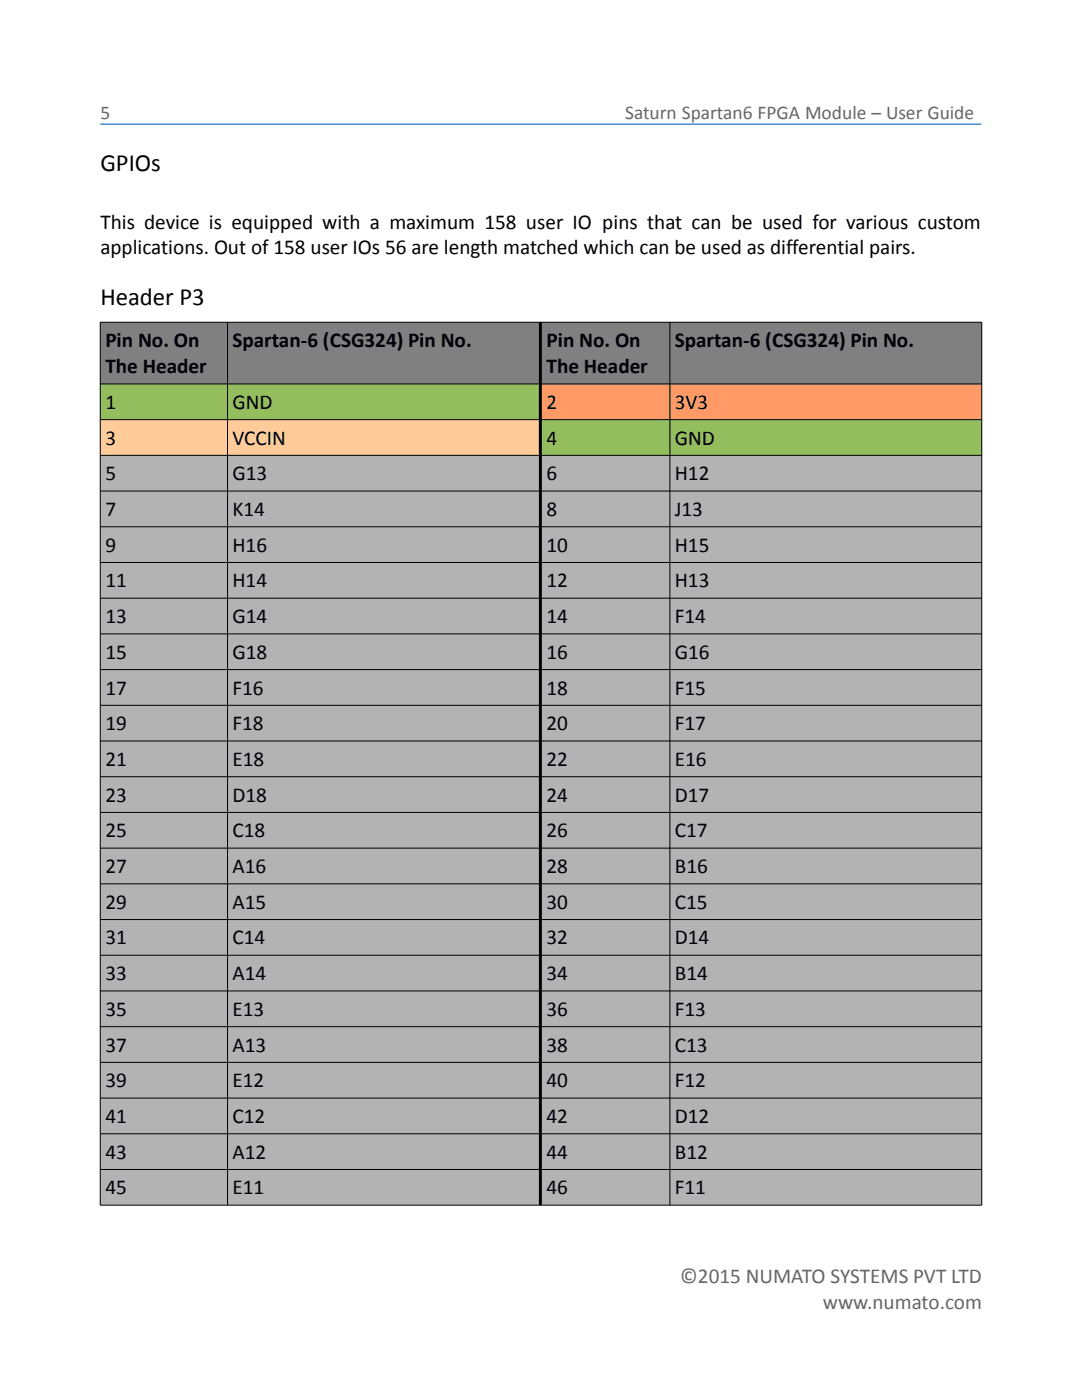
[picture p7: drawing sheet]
<svg xmlns="http://www.w3.org/2000/svg" width="216mm" height="279mm" viewBox="0 0 216 279" stroke-linecap="round" stroke-linejoin="round" font-family="sans-serif">
<defs><g id="words">
<g font-size="4.9" fill="#00000a">
<text x="20" y="34.2">GPIOs</text>
<text x="20" y="60.9">Header P3</text>
</g>
<g font-size="4.2" fill="#00000a">
<text x="20" y="45.6">This device is equipped with a maximum 158 user IO pins that can be used for various custom</text>
<text x="20" y="50.8">applications. Out of 158 user IOs 56 are length matched which can be used as differential pairs.</text>
<text x="21" y="69.3">Pin No. On</text>
<text x="46.4" y="69.3">Spartan-6 (CSG324) Pin No.</text>
<text x="109" y="69.3">Pin No. On</text>
<text x="134.7" y="69.3">Spartan-6 (CSG324) Pin No.</text>
<text x="21" y="74.5">The Header</text>
<text x="109" y="74.5">The Header</text>
<text x="21" y="81.6">1</text>
<text x="46.4" y="81.6">GND</text>
<text x="21" y="88.7">3</text>
<text x="46.4" y="88.7">VCCIN</text>
<text x="109" y="88.7">4</text>
<text x="134.7" y="88.7">GND</text>
<text x="21" y="95.8">5</text>
<text x="46.4" y="95.8">G13</text>
<text x="109" y="95.8">6</text>
<text x="134.7" y="95.8">H12</text>
<text x="21" y="103">7</text>
<text x="46.4" y="103">K14</text>
<text x="109" y="103">8</text>
<text x="134.7" y="103">J13</text>
<text x="21" y="110.1">9</text>
<text x="46.4" y="110.1">H16</text>
<text x="109" y="110.1">10</text>
<text x="134.7" y="110.1">H15</text>
<text x="21" y="117.2">11</text>
<text x="46.4" y="117.2">H14</text>
<text x="109" y="117.2">12</text>
<text x="134.7" y="117.2">H13</text>
<text x="21" y="124.4">13</text>
<text x="46.4" y="124.4">G14</text>
<text x="109" y="124.4">14</text>
<text x="134.7" y="124.4">F14</text>
<text x="21" y="131.5">15</text>
<text x="46.4" y="131.5">G18</text>
<text x="109" y="131.5">16</text>
<text x="134.7" y="131.5">G16</text>
<text x="21" y="138.6">17</text>
<text x="46.4" y="138.6">F16</text>
<text x="109" y="138.6">18</text>
<text x="134.7" y="138.6">F15</text>
<text x="21" y="145.7">19</text>
<text x="46.4" y="145.7">F18</text>
<text x="109" y="145.7">20</text>
<text x="134.7" y="145.7">F17</text>
<text x="21" y="152.9">21</text>
<text x="46.4" y="152.9">E18</text>
<text x="109" y="152.9">22</text>
<text x="134.7" y="152.9">E16</text>
<text x="21" y="160">23</text>
<text x="46.4" y="160">D18</text>
<text x="109" y="160">24</text>
<text x="134.7" y="160">D17</text>
<text x="21" y="167.1">25</text>
<text x="46.4" y="167.1">C18</text>
<text x="109" y="167.1">26</text>
<text x="134.7" y="167.1">C17</text>
<text x="21" y="174.2">27</text>
<text x="46.4" y="174.2">A16</text>
<text x="109" y="174.2">28</text>
<text x="134.7" y="174.2">B16</text>
<text x="21" y="181.4">29</text>
<text x="46.4" y="181.4">A15</text>
<text x="109" y="181.4">30</text>
<text x="134.7" y="181.4">C15</text>
<text x="21" y="188.5">31</text>
<text x="46.4" y="188.5">C14</text>
<text x="109" y="188.5">32</text>
<text x="134.7" y="188.5">D14</text>
<text x="21" y="195.6">33</text>
<text x="46.4" y="195.6">A14</text>
<text x="109" y="195.6">34</text>
<text x="134.7" y="195.6">B14</text>
<text x="21" y="202.7">35</text>
<text x="46.4" y="202.7">E13</text>
<text x="109" y="202.7">36</text>
<text x="134.7" y="202.7">F13</text>
<text x="21" y="209.9">37</text>
<text x="46.4" y="209.9">A13</text>
<text x="109" y="209.9">38</text>
<text x="134.7" y="209.9">C13</text>
<text x="21" y="217">39</text>
<text x="46.4" y="217">E12</text>
<text x="109" y="217">40</text>
<text x="134.7" y="217">F12</text>
<text x="21" y="224.1">41</text>
<text x="46.4" y="224.1">C12</text>
<text x="109" y="224.1">42</text>
<text x="134.7" y="224.1">D12</text>
<text x="21" y="231.2">43</text>
<text x="46.4" y="231.2">A12</text>
<text x="109" y="231.2">44</text>
<text x="134.7" y="231.2">B12</text>
<text x="21" y="238.4">45</text>
<text x="46.4" y="238.4">E11</text>
<text x="109" y="238.4">46</text>
<text x="134.7" y="238.4">F11</text>
</g>
<g font-size="4.2">
<text x="109" y="81.6">2</text>
<text x="134.7" y="81.6">3V3</text>
</g>
<g font-size="4.2" fill="#666">
<text x="135.7" y="256">©2015 NUMATO SYSTEMS PVT LTD</text>
<text x="164.2" y="261.2">www.numato.com</text>
</g>
<g font-size="3.9" fill="#666">
<text x="20" y="23.7">5</text>
<text x="124.7" y="23.7">Saturn Spartan6 FPGA Module – User Guide</text>
</g>
</g></defs>
<g fill="#808080">
<path d="M20 64.3h25.4v12.3h-25.4z" fill-rule="evenodd"/>
<path d="M45.4 64.3h62.2v12.3h-62.2z" fill-rule="evenodd"/>
</g>
<path d="M107.8 64.3v12.3" fill="none" stroke="#000" stroke-width=".39"/>
<g fill="#808080">
<path d="M108 64.3h25.7v12.3h-25.7z" fill-rule="evenodd"/>
<path d="M133.7 64.3h62.2v12.3h-62.2z" fill-rule="evenodd"/>
</g>
<g fill="#94bd5e">
<path d="M20 76.6h25.4v7.1h-25.4z" fill-rule="evenodd"/>
<path d="M45.4 76.6h62.2v7.1h-62.2z" fill-rule="evenodd"/>
</g>
<path d="M107.8 76.6v7.1" fill="none" stroke="#000" stroke-width=".39"/>
<g fill="#f96">
<path d="M108 76.6h25.7v7.1h-25.7z" fill-rule="evenodd"/>
<path d="M133.7 76.6h62.2v7.1h-62.2z" fill-rule="evenodd"/>
</g>
<g fill="#fc9">
<path d="M20 83.7h25.4v7.1h-25.4z" fill-rule="evenodd"/>
<path d="M45.4 83.7h62.2v7.1h-62.2z" fill-rule="evenodd"/>
</g>
<path d="M107.8 83.7v7.1" fill="none" stroke="#000" stroke-width=".39"/>
<g fill="#94bd5e">
<path d="M108 83.7h25.7v7.1h-25.7z" fill-rule="evenodd"/>
<path d="M133.7 83.7h62.2v7.1h-62.2z" fill-rule="evenodd"/>
</g>
<g fill="#b3b3b3">
<path d="M20 90.8h25.4v7.2h-25.4z" fill-rule="evenodd"/>
<path d="M45.4 90.8h62.2v7.2h-62.2z" fill-rule="evenodd"/>
</g>
<path d="M107.8 90.8v7.2" fill="none" stroke="#000" stroke-width=".39"/>
<g fill="#b3b3b3">
<path d="M108 90.8h25.7v7.2h-25.7z" fill-rule="evenodd"/>
<path d="M133.7 90.8h62.2v7.2h-62.2z" fill-rule="evenodd"/>
<path d="M20 98h25.4v7.1h-25.4z" fill-rule="evenodd"/>
<path d="M45.4 98h62.2v7.1h-62.2z" fill-rule="evenodd"/>
</g>
<path d="M107.8 98v7.1" fill="none" stroke="#000" stroke-width=".39"/>
<g fill="#b3b3b3">
<path d="M108 98h25.7v7.1h-25.7z" fill-rule="evenodd"/>
<path d="M133.7 98h62.2v7.1h-62.2z" fill-rule="evenodd"/>
<path d="M20 105.1h25.4v7.1h-25.4z" fill-rule="evenodd"/>
<path d="M45.4 105.1h62.2v7.1h-62.2z" fill-rule="evenodd"/>
</g>
<path d="M107.8 105.1v7.1" fill="none" stroke="#000" stroke-width=".39"/>
<g fill="#b3b3b3">
<path d="M108 105.1h25.7v7.1h-25.7z" fill-rule="evenodd"/>
<path d="M133.7 105.1h62.2v7.1h-62.2z" fill-rule="evenodd"/>
<path d="M20 112.2h25.4v7.1h-25.4z" fill-rule="evenodd"/>
<path d="M45.4 112.2h62.2v7.1h-62.2z" fill-rule="evenodd"/>
</g>
<path d="M107.8 112.2v7.1" fill="none" stroke="#000" stroke-width=".39"/>
<g fill="#b3b3b3">
<path d="M108 112.2h25.7v7.1h-25.7z" fill-rule="evenodd"/>
<path d="M133.7 112.2h62.2v7.1h-62.2z" fill-rule="evenodd"/>
<path d="M20 119.3h25.4v7.2h-25.4z" fill-rule="evenodd"/>
<path d="M45.4 119.3h62.2v7.2h-62.2z" fill-rule="evenodd"/>
</g>
<path d="M107.8 119.3v7.2" fill="none" stroke="#000" stroke-width=".39"/>
<g fill="#b3b3b3">
<path d="M108 119.3h25.7v7.2h-25.7z" fill-rule="evenodd"/>
<path d="M133.7 119.3h62.2v7.2h-62.2z" fill-rule="evenodd"/>
<path d="M20 126.5h25.4v7.1h-25.4z" fill-rule="evenodd"/>
<path d="M45.4 126.5h62.2v7.1h-62.2z" fill-rule="evenodd"/>
</g>
<path d="M107.8 126.5v7.1" fill="none" stroke="#000" stroke-width=".39"/>
<g fill="#b3b3b3">
<path d="M108 126.5h25.7v7.1h-25.7z" fill-rule="evenodd"/>
<path d="M133.7 126.5h62.2v7.1h-62.2z" fill-rule="evenodd"/>
<path d="M20 133.6h25.4v7.1h-25.4z" fill-rule="evenodd"/>
<path d="M45.4 133.6h62.2v7.1h-62.2z" fill-rule="evenodd"/>
</g>
<path d="M107.8 133.6v7.1" fill="none" stroke="#000" stroke-width=".39"/>
<g fill="#b3b3b3">
<path d="M108 133.6h25.7v7.1h-25.7z" fill-rule="evenodd"/>
<path d="M133.7 133.6h62.2v7.1h-62.2z" fill-rule="evenodd"/>
<path d="M20 140.7h25.4v7.1h-25.4z" fill-rule="evenodd"/>
<path d="M45.4 140.7h62.2v7.1h-62.2z" fill-rule="evenodd"/>
</g>
<path d="M107.8 140.7v7.1" fill="none" stroke="#000" stroke-width=".39"/>
<g fill="#b3b3b3">
<path d="M108 140.7h25.7v7.1h-25.7z" fill-rule="evenodd"/>
<path d="M133.7 140.7h62.2v7.1h-62.2z" fill-rule="evenodd"/>
<path d="M20 147.8h25.4v7.2h-25.4z" fill-rule="evenodd"/>
<path d="M45.4 147.8h62.2v7.2h-62.2z" fill-rule="evenodd"/>
</g>
<path d="M107.8 147.8v7.2" fill="none" stroke="#000" stroke-width=".39"/>
<g fill="#b3b3b3">
<path d="M108 147.8h25.7v7.2h-25.7z" fill-rule="evenodd"/>
<path d="M133.7 147.8h62.2v7.2h-62.2z" fill-rule="evenodd"/>
<path d="M20 155h25.4v7.1h-25.4z" fill-rule="evenodd"/>
<path d="M45.4 155h62.2v7.1h-62.2z" fill-rule="evenodd"/>
</g>
<path d="M107.8 155v7.1" fill="none" stroke="#000" stroke-width=".39"/>
<g fill="#b3b3b3">
<path d="M108 155h25.7v7.1h-25.7z" fill-rule="evenodd"/>
<path d="M133.7 155h62.2v7.1h-62.2z" fill-rule="evenodd"/>
<path d="M20 162.1h25.4v7.1h-25.4z" fill-rule="evenodd"/>
<path d="M45.4 162.1h62.2v7.1h-62.2z" fill-rule="evenodd"/>
</g>
<path d="M107.8 162.1v7.1" fill="none" stroke="#000" stroke-width=".39"/>
<g fill="#b3b3b3">
<path d="M108 162.1h25.7v7.1h-25.7z" fill-rule="evenodd"/>
<path d="M133.7 162.1h62.2v7.1h-62.2z" fill-rule="evenodd"/>
<path d="M20 169.2h25.4v7.2h-25.4z" fill-rule="evenodd"/>
<path d="M45.4 169.2h62.2v7.2h-62.2z" fill-rule="evenodd"/>
</g>
<path d="M107.8 169.2v7.2" fill="none" stroke="#000" stroke-width=".39"/>
<g fill="#b3b3b3">
<path d="M108 169.2h25.7v7.2h-25.7z" fill-rule="evenodd"/>
<path d="M133.7 169.2h62.2v7.2h-62.2z" fill-rule="evenodd"/>
<path d="M20 176.4h25.4v7.1h-25.4z" fill-rule="evenodd"/>
<path d="M45.4 176.4h62.2v7.1h-62.2z" fill-rule="evenodd"/>
</g>
<path d="M107.8 176.4v7.1" fill="none" stroke="#000" stroke-width=".39"/>
<g fill="#b3b3b3">
<path d="M108 176.4h25.7v7.1h-25.7z" fill-rule="evenodd"/>
<path d="M133.7 176.4h62.2v7.1h-62.2z" fill-rule="evenodd"/>
<path d="M20 183.5h25.4v7.1h-25.4z" fill-rule="evenodd"/>
<path d="M45.4 183.5h62.2v7.1h-62.2z" fill-rule="evenodd"/>
</g>
<path d="M107.8 183.5v7.1" fill="none" stroke="#000" stroke-width=".39"/>
<g fill="#b3b3b3">
<path d="M108 183.5h25.7v7.1h-25.7z" fill-rule="evenodd"/>
<path d="M133.7 183.5h62.2v7.1h-62.2z" fill-rule="evenodd"/>
<path d="M20 190.6h25.4v7.1h-25.4z" fill-rule="evenodd"/>
<path d="M45.4 190.6h62.2v7.1h-62.2z" fill-rule="evenodd"/>
</g>
<path d="M107.8 190.6v7.1" fill="none" stroke="#000" stroke-width=".39"/>
<g fill="#b3b3b3">
<path d="M108 190.6h25.7v7.1h-25.7z" fill-rule="evenodd"/>
<path d="M133.7 190.6h62.2v7.1h-62.2z" fill-rule="evenodd"/>
<path d="M20 197.7h25.4v7.2h-25.4z" fill-rule="evenodd"/>
<path d="M45.4 197.7h62.2v7.2h-62.2z" fill-rule="evenodd"/>
</g>
<path d="M107.8 197.7v7.2" fill="none" stroke="#000" stroke-width=".39"/>
<g fill="#b3b3b3">
<path d="M108 197.7h25.7v7.2h-25.7z" fill-rule="evenodd"/>
<path d="M133.7 197.7h62.2v7.2h-62.2z" fill-rule="evenodd"/>
<path d="M20 204.9h25.4v7.1h-25.4z" fill-rule="evenodd"/>
<path d="M45.4 204.9h62.2v7.1h-62.2z" fill-rule="evenodd"/>
</g>
<path d="M107.8 204.9v7.1" fill="none" stroke="#000" stroke-width=".39"/>
<g fill="#b3b3b3">
<path d="M108 204.9h25.7v7.1h-25.7z" fill-rule="evenodd"/>
<path d="M133.7 204.9h62.2v7.1h-62.2z" fill-rule="evenodd"/>
<path d="M20 212h25.4v7.1h-25.4z" fill-rule="evenodd"/>
<path d="M45.4 212h62.2v7.1h-62.2z" fill-rule="evenodd"/>
</g>
<path d="M107.8 212v7.1" fill="none" stroke="#000" stroke-width=".39"/>
<g fill="#b3b3b3">
<path d="M108 212h25.7v7.1h-25.7z" fill-rule="evenodd"/>
<path d="M133.7 212h62.2v7.1h-62.2z" fill-rule="evenodd"/>
<path d="M20 219.1h25.4v7.1h-25.4z" fill-rule="evenodd"/>
<path d="M45.4 219.1h62.2v7.1h-62.2z" fill-rule="evenodd"/>
</g>
<path d="M107.8 219.1v7.1" fill="none" stroke="#000" stroke-width=".39"/>
<g fill="#b3b3b3">
<path d="M108 219.1h25.7v7.1h-25.7z" fill-rule="evenodd"/>
<path d="M133.7 219.1h62.2v7.1h-62.2z" fill-rule="evenodd"/>
<path d="M20 226.2h25.4v7.2h-25.4z" fill-rule="evenodd"/>
<path d="M45.4 226.2h62.2v7.2h-62.2z" fill-rule="evenodd"/>
</g>
<path d="M107.8 226.2v7.2" fill="none" stroke="#000" stroke-width=".39"/>
<g fill="#b3b3b3">
<path d="M108 226.2h25.7v7.2h-25.7z" fill-rule="evenodd"/>
<path d="M133.7 226.2h62.2v7.2h-62.2z" fill-rule="evenodd"/>
<path d="M20 233.4h25.4v7.1h-25.4z" fill-rule="evenodd"/>
<path d="M45.4 233.4h62.2v7.1h-62.2z" fill-rule="evenodd"/>
</g>
<path d="M107.8 233.4v7.1" fill="none" stroke="#000" stroke-width=".39"/>
<g fill="#b3b3b3">
<path d="M108 233.4h25.7v7.1h-25.7z" fill-rule="evenodd"/>
<path d="M133.7 233.4h62.2v7.1h-62.2z" fill-rule="evenodd"/>
</g>
<path d="M20 20h2v4.8h-2z" fill-rule="evenodd" fill="#fff"/>
<g fill="none" stroke="#000" stroke-width=".2">
<path d="M20 64.3h175.9v176.2h-175.9zM20 76.6h175.9M45.4 64.3v176.2M107.6 64.3v176.2M108 64.3v176.2M133.7 64.3v176.2M20 83.7h175.9M20 90.9h175.9M20 98h175.9M20 105.1h175.9M20 112.3h175.9M20 119.4h175.9"/>
<path d="M20 126.5h175.9M20 133.6h175.9M20 140.8h175.9M20 147.9h175.9M20 155h175.9M20 162.1h175.9M20 169.3h175.9M20 176.4h175.9M20 183.5h175.9M20 190.6h175.9M20 197.8h175.9M20 204.9h175.9"/>
<path d="M20 212h175.9M20 219.1h175.9M20 226.3h175.9M20 233.4h175.9"/>
</g>
<path d="M20 24.8h175.8" fill="none" stroke="#06c" stroke-width=".25"/>
<use href="#words"/>
</svg>
